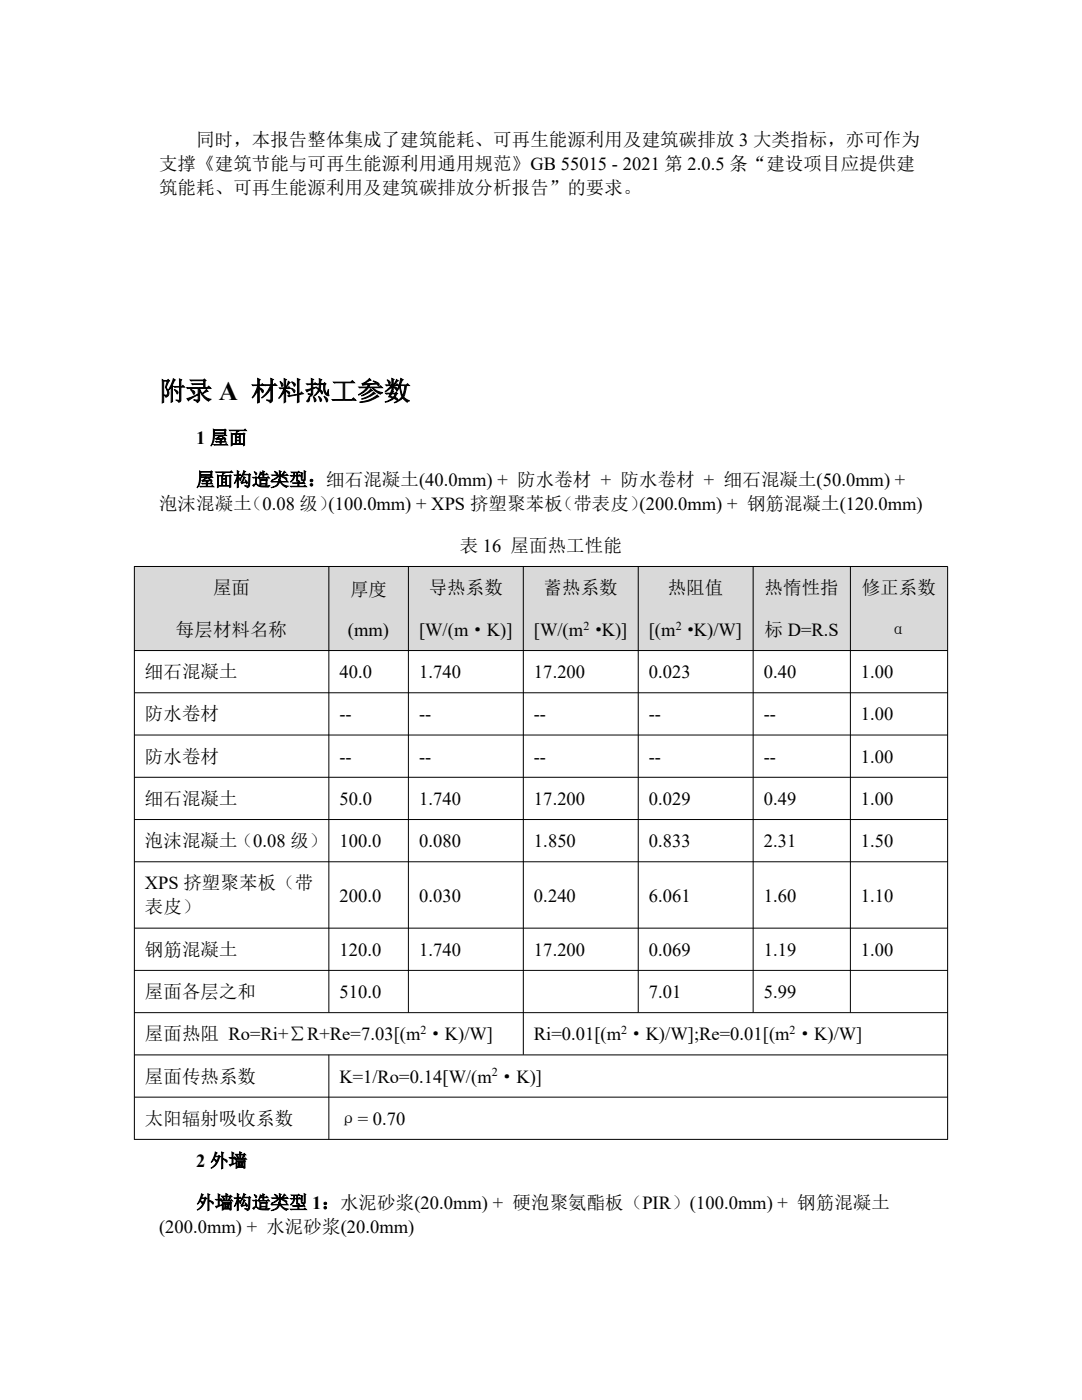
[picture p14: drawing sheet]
<svg xmlns="http://www.w3.org/2000/svg" width="216mm" height="279mm" viewBox="0 0 216 279" stroke-linecap="round" stroke-linejoin="round" font-family="sans-serif">
<defs><g id="words">
<text font-size="5.3" x="31.7" y="79.9">附录 A 材料热工参数</text>
<g font-size="3.7">
<text x="39.2" y="29.1">同时，本报告整体集成了建筑能耗、可再生能源利用及建筑碳排放 3 大类指标，亦可作为</text>
<text x="31.7" y="33.9">支撑《建筑节能与可再生能源利用通用规范》GB 55015 - 2021 第 2.0.5 条“建设项目应提供建</text>
<text x="31.7" y="38.8">筑能耗、可再生能源利用及建筑碳排放分析报告”的要求。</text>
<text x="39.2" y="88.6">1 屋面</text>
<text x="31.7" y="101.8">泡沫混凝土（0.08 级）(100.0mm) + XPS 挤塑聚苯板（带表皮）(200.0mm) + 钢筋混凝土(120.0mm)</text>
<text x="39.2" y="97">屋面构造类型：细石混凝土(40.0mm) + 防水卷材 + 防水卷材 + 细石混凝土(50.0mm) +</text>
<text x="91.7" y="110.1">表 16 屋面热工性能</text>
<text x="42.5" y="118.6">屋面</text>
<text x="69.8" y="118.8">厚度</text>
<text x="85.6" y="118.6">导热系数</text>
<text x="108.5" y="118.6">蓄热系数</text>
<text x="133.3" y="118.6">热阻值</text>
<text x="152.6" y="118.6">热惰性指</text>
<text x="172" y="118.6">修正系数</text>
<text x="35.1" y="126.9">每层材料名称</text>
<text x="69.4" y="126.9">(mm)</text>
<text x="83.6" y="126.9">[W/(m·K)]</text>
<text x="106.6" y="126.9">[W/(m ·K)]</text>
<text x="129.5" y="126.9">[(m ·K)/W]</text>
<text x="152.6" y="126.9">标 D=R.S</text>
<text x="177.5" y="126.9">α</text>
<text x="28.9" y="135.4">细石混凝土</text>
<text x="67.7" y="135.4">40.0</text>
<text x="83.6" y="135.4">1.740</text>
<text x="106.6" y="135.4">17.200</text>
<text x="129.5" y="135.4">0.023</text>
<text x="152.4" y="135.4">0.40</text>
<text x="171.8" y="135.4">1.00</text>
<text x="28.9" y="143.8">防水卷材</text>
<text x="67.7" y="143.8">--</text>
<text x="83.6" y="143.8">--</text>
<text x="106.6" y="143.8">--</text>
<text x="129.5" y="143.8">--</text>
<text x="152.4" y="143.8">--</text>
<text x="171.8" y="143.8">1.00</text>
<text x="28.9" y="152.2">防水卷材</text>
<text x="67.7" y="152.2">--</text>
<text x="83.6" y="152.2">--</text>
<text x="106.6" y="152.2">--</text>
<text x="129.5" y="152.2">--</text>
<text x="152.4" y="152.2">--</text>
<text x="171.8" y="152.2">1.00</text>
<text x="28.9" y="160.6">细石混凝土</text>
<text x="67.7" y="160.6">50.0</text>
<text x="83.6" y="160.6">1.740</text>
<text x="106.6" y="160.6">17.200</text>
<text x="129.5" y="160.6">0.029</text>
<text x="152.4" y="160.6">0.49</text>
<text x="171.8" y="160.6">1.00</text>
<text x="28.9" y="169.1">泡沫混凝土（0.08 级）</text>
<text x="67.7" y="169.1">100.0</text>
<text x="83.6" y="169.1">0.080</text>
<text x="106.6" y="169.1">1.850</text>
<text x="129.5" y="169.1">0.833</text>
<text x="152.4" y="169.1">2.31</text>
<text x="171.8" y="169.1">1.50</text>
<text x="28.9" y="177.5">XPS 挤塑聚苯板（带</text>
<text x="67.7" y="179.9">200.0</text>
<text x="83.6" y="179.9">0.030</text>
<text x="106.6" y="179.9">0.240</text>
<text x="129.5" y="179.9">6.061</text>
<text x="152.4" y="179.9">1.60</text>
<text x="171.8" y="179.9">1.10</text>
<text x="28.9" y="182.3">表皮）</text>
<text x="28.9" y="190.7">钢筋混凝土</text>
<text x="67.7" y="190.7">120.0</text>
<text x="83.6" y="190.7">1.740</text>
<text x="106.6" y="190.7">17.200</text>
<text x="129.5" y="190.7">0.069</text>
<text x="152.4" y="190.7">1.19</text>
<text x="171.8" y="190.7">1.00</text>
<text x="28.9" y="199.2">屋面各层之和</text>
<text x="67.7" y="199.2">510.0</text>
<text x="129.5" y="199.2">7.01</text>
<text x="152.4" y="199.2">5.99</text>
<text x="28.9" y="207.6">屋面热阻 Ro=Ri+∑R+Re=7.03[(m ·K)/W]</text>
<text x="106.6" y="207.6">Ri=0.01[(m ·K)/W];Re=0.01[(m ·K)/W]</text>
<text x="28.9" y="216">屋面传热系数</text>
<text x="67.7" y="216">K=1/Ro=0.14[W/(m ·K)]</text>
<text x="28.9" y="224.5">太阳辐射吸收系数</text>
<text x="67.7" y="224.5">ρ= 0.70</text>
<text x="39.2" y="232.9">2 外墙</text>
<text x="39.2" y="241.2">外墙构造类型 1：水泥砂浆(20.0mm) + 硬泡聚氨酯板（PIR）(100.0mm) + 钢筋混凝土</text>
<text x="31.7" y="246.1">(200.0mm) + 水泥砂浆(20.0mm)</text>
</g>
<g font-size="2.4">
<text x="116.4" y="125.7">2</text>
<text x="134.8" y="125.7">2</text>
<text x="83.9" y="206.4">2</text>
<text x="124" y="206.4">2</text>
<text x="157.6" y="206.4">2</text>
<text x="98.1" y="214.8">2</text>
</g>
</g></defs>
<g fill="#d9d9d9">
<path d="M26.8 113h38.8v16.8h-38.8z" fill-rule="evenodd"/>
<path d="M65.6 113h15.9v16.8h-15.9z" fill-rule="evenodd"/>
<path d="M81.5 113h22.9v16.8h-22.9z" fill-rule="evenodd"/>
<path d="M104.4 113h23v16.8h-23z" fill-rule="evenodd"/>
<path d="M127.4 113h22.9v16.8h-22.9z" fill-rule="evenodd"/>
<path d="M150.3 113h19.4v16.8h-19.4z" fill-rule="evenodd"/>
<path d="M169.7 113h19.4v16.8h-19.4z" fill-rule="evenodd"/>
</g>
<g fill="none" stroke="#000" stroke-width=".2">
<path d="M26.8 113.1h162.3M26.8 113v114.4M65.6 113v89.1M81.5 113v89.1M104.4 113v97.5M127.4 113v89.1M150.3 113v89.1M169.7 113v89.1M189.1 113.1v114.3M26.8 129.8h162.3M26.8 138.3h162.3M26.8 146.7h162.3"/>
<path d="M26.8 155.1h162.3M26.8 163.6h162.3M26.8 172h162.3M26.8 185.2h162.3M26.8 193.7h162.3M26.8 202.1h162.3M26.8 210.5h162.3M26.8 219h162.3M65.6 210.5v16.8M26.8 227.4h162.3"/>
</g>
<use href="#words"/>
</svg>
